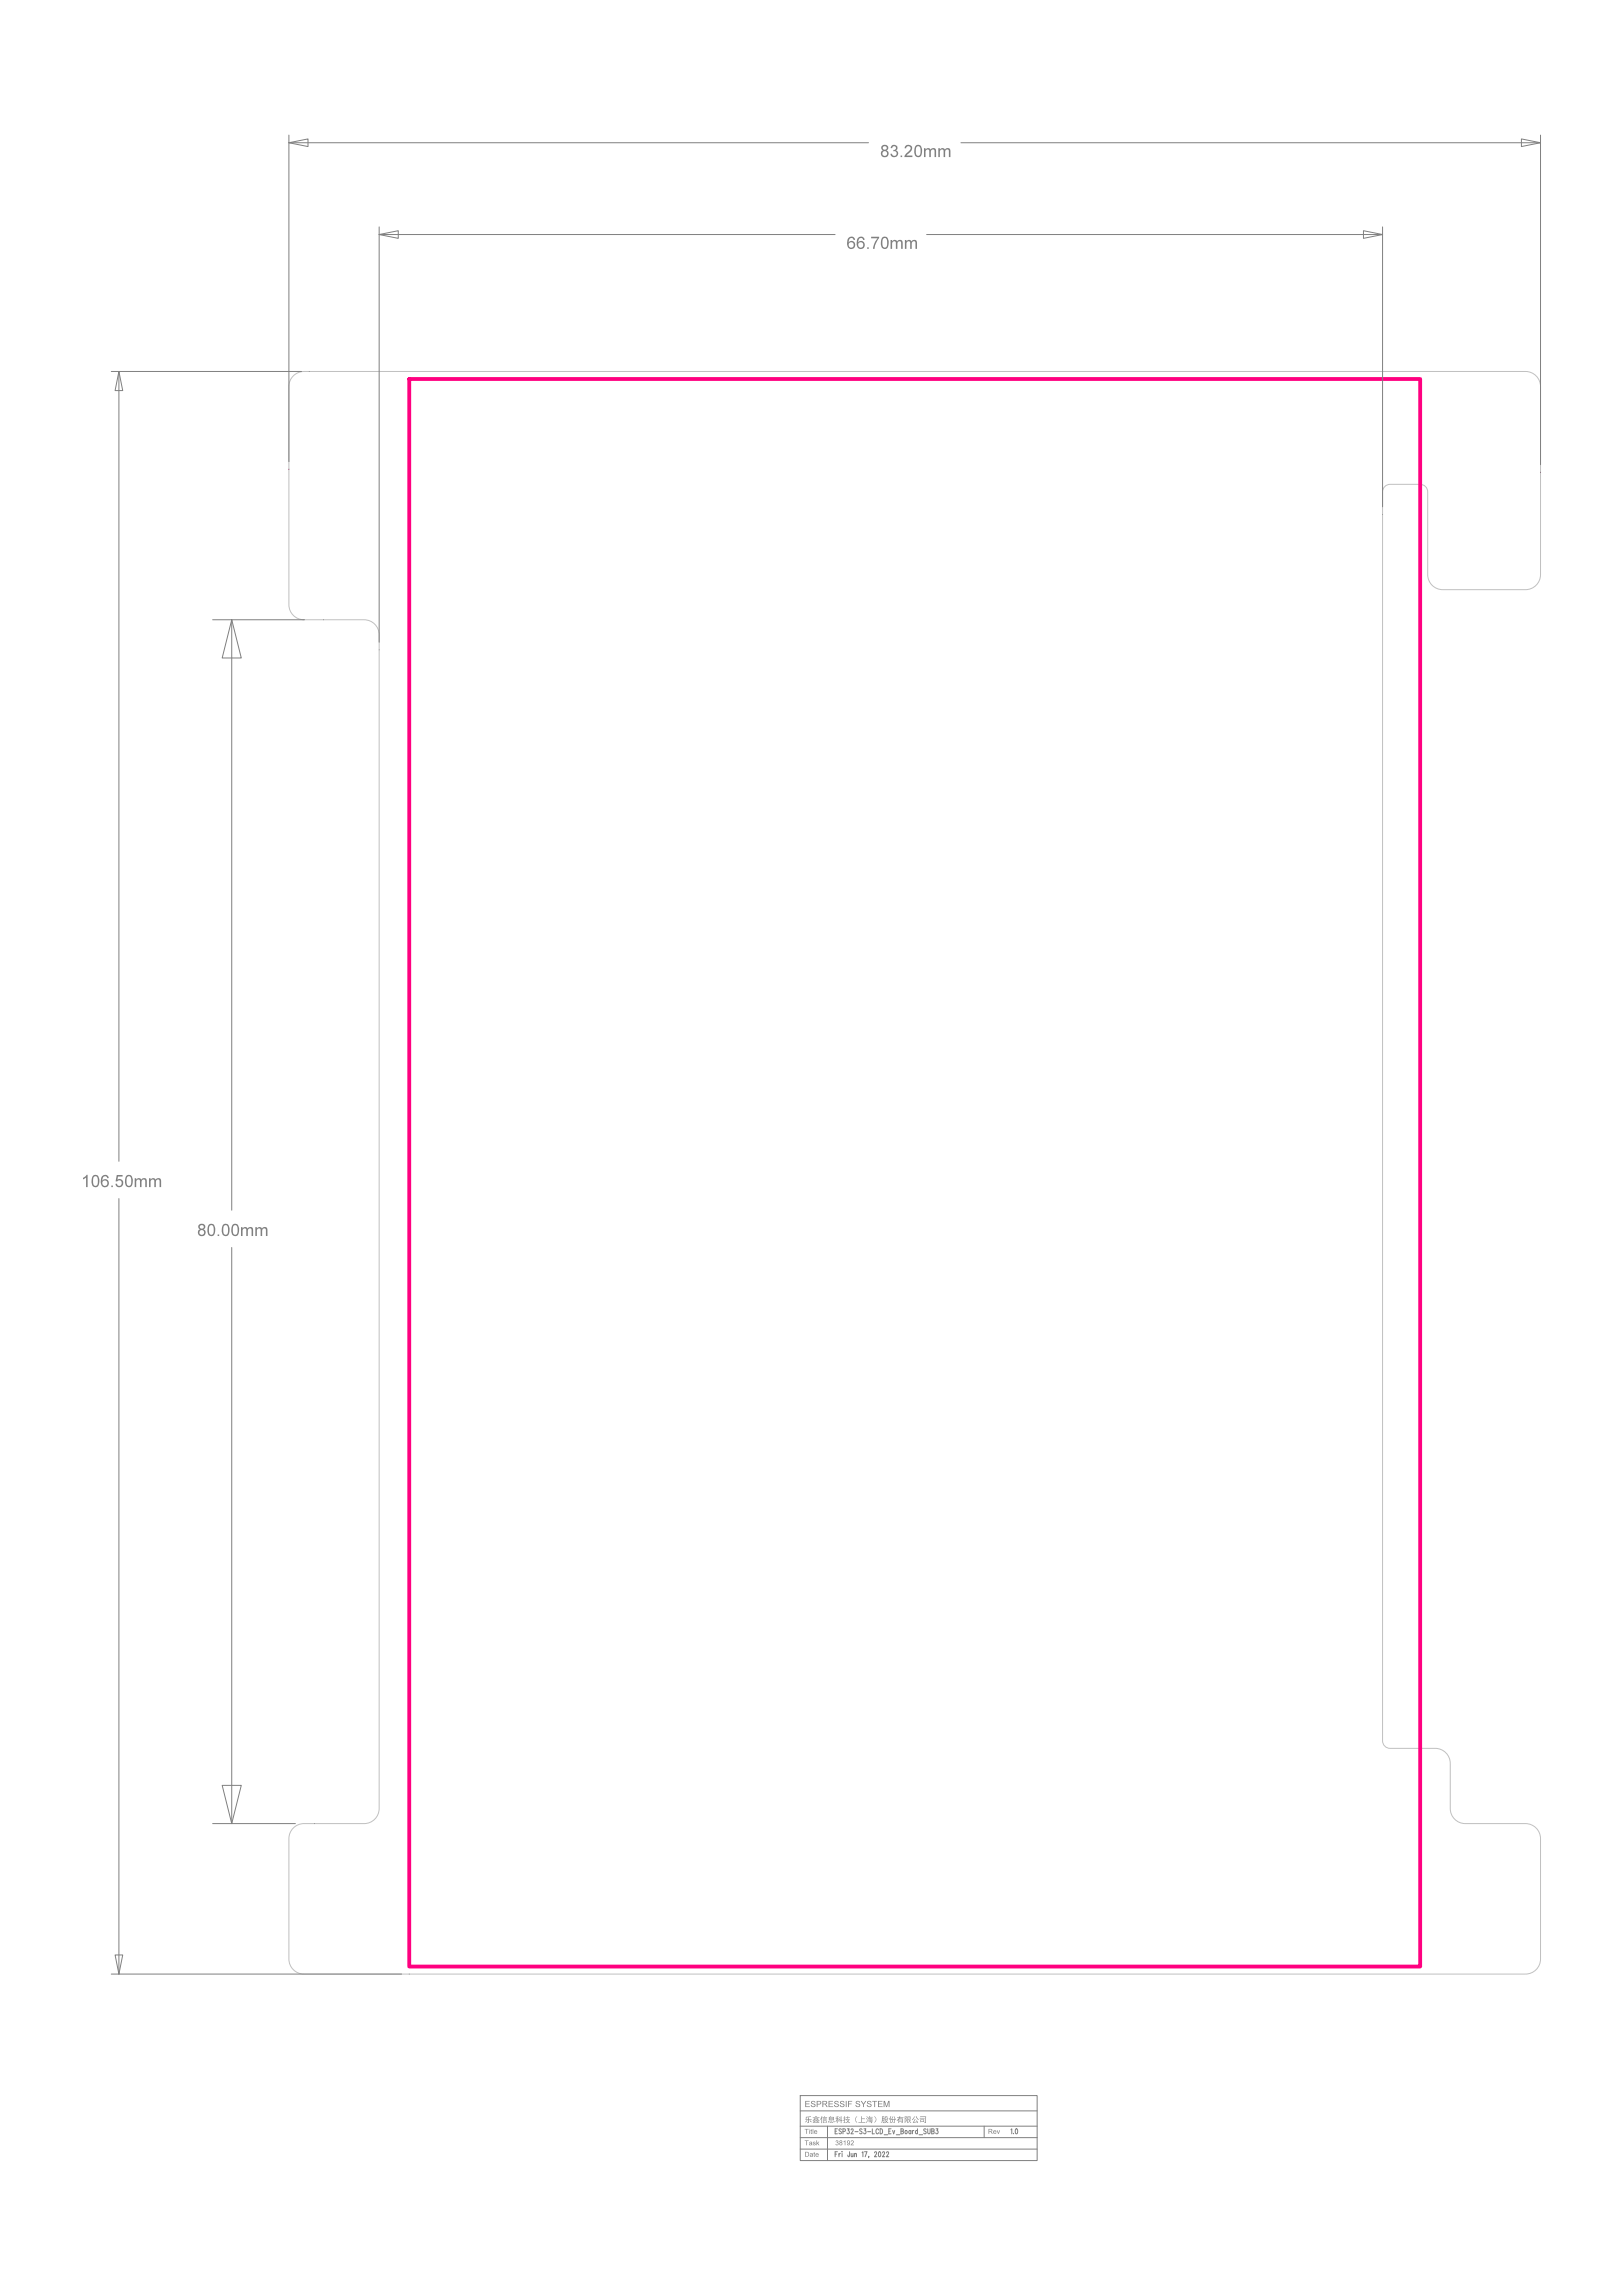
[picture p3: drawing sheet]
<svg xmlns="http://www.w3.org/2000/svg" width="210mm" height="297mm" viewBox="0 0 210 297" stroke-linecap="round" stroke-linejoin="round" font-family="sans-serif">
<defs><g id="words">
<text font-size="11.7" fill="#808080" x="39.3" y="72.7">M1</text>
<g font-size="1" fill="#808080">
<text x="108.1" y="279">Fri Jun 17, 2022</text>
<text x="108.1" y="276.1">ESP32-S3-LCD_Ev_Board_SUB3</text>
<text x="130.8" y="276.1">1.0</text>
</g>
</g></defs>
<path d="M38 48.6l.8-.5h.5h158.1a1.95 1.95 0 0 1 2 1.9v24.3a1.95 1.95 0 0 1-2 2h-10.7a1.95 1.95 0 0 1-1.9-2v-10.7a.97 .97 0 0 0-1-.9h-3.9a.97 .97 0 0 0-1 .9v161.6a.97 .97 0 0 0 1 1h5.8a1.95 1.95 0 0 1 2 1.9v5.9a1.95 1.95 0 0 0 1.9 1.9h7.8a1.95 1.95 0 0 1 2 2v15.5a1.95 1.95 0 0 1-2 2h-158.1a1.95 1.95 0 0 1-1.9-2v-15.5a1.95 1.95 0 0 1 1.9-2h7.8a1.95 1.95 0 0 0 2-1.9v-151.9a1.95 1.95 0 0 0-2-1.9h-7.8a1.95 1.95 0 0 1-1.9-2v-28.2l.1-.5z" fill="none" stroke="#c0c0c0" stroke-width=".13"/>
<path d="M199.4 61.1h.1" fill="none" stroke="#ff0080" stroke-width=".13"/>
<path d="M53 49h130.8v205.4h-130.8z" fill="none" stroke="#ff0080" stroke-width=".49"/>
<g fill="none" stroke="#808080" stroke-width=".13">
<path d="M37.4 18.5l2.5-.5v1zM37.4 17.5v42.2M37.4 18.5h75M124.4 18.5h75M196.9 18l2.5 .5-2.5 .5zM199.4 17.5v42.6M49.1 30.3l2.4-.5v1zM49.1 29.4v53.7M49.1 30.3h59M119.9 30.3h59M176.4 29.8l2.5 .5-2.5 .5zM178.9 29.4v36.2"/>
<path d="M14.4 48.1h24.6M15.4 48.1l.5 2.4h-1zM15.4 48.1v102.1M40 48.1h.1M178.9 66.6h.1M199.4 61.1h.1M27.5 80.2h11.9M30 80.2l1.2 4.9h-2.4zM30 80.2v76.4M41.9 80.2h.1M49.1 84.1h.1M15.4 155.1v100.3"/>
<path d="M30 161.4v74.5M27.5 235.9h10.7M28.8 231h2.4l-1.2 4.9zM40.7 235.9h.1M14.4 255.4h37.6M14.9 252.9h1l-.5 2.5zM53 255.4h.1M103.6 271.1h30.6v8.4h-30.6zM103.6 273.1h30.6M103.6 275.1h30.6M103.6 276.6h30.6M103.6 278h30.6"/>
<path d="M107.1 275.1v4.4M127.4 275.1v1.5"/>
</g>
<g fill="#808080">
<path d="M104.1 275.4h.5v.1h-.2v.6h-.1v-.6h-.2zM104.7 275.4l.1 .1zM104.7 275.6h.1v.5h-.1zM104.9 275.5l.1-.1v.2h.1l-.1 .4 .1 .1-.2-.1v-.3zM105.2 275.4v.7zM105.4 275.7l.2-.1 .2 .2h-.4a.2 .2 0 0 0 .2 .2 .2 .2 0 0 0 .2-.1 .24 .24 0 0 1-.4 .1 .24 .24 0 0 1 0-.3zM105.4 275.7l.3 .1-.2-.1z"/>
<path d="M104.3 273.9l.6-.1 .1 .1h-.6l-.1 .3h.3v-.2h.1v.2l.3-.1v.1h-.3l-.1 .5h-.1v-.1h.1v-.4h-.4zM104.4 274.3h.1l-.2 .3-.1-.1zM104.8 274.3l.2 .2v.1zM105.3 274l.5-.1-.2 .1h.3l-.1 .1 .1 .1h-.6l.1-.1zM105.7 274.4h.2l-.1 .1h.2h-.2v.1l.1-.1 .1 .1h-.4l.1-.1 .1 .1v-.1h-.2h.2zM105.2 274l.4-.2 .5 .1-.1 .1h-.2a.27 .27 0 0 0-.4 0zM105.3 274.3h.2l-.1 .3 .1-.1 .1 .1-.4 .1v-.2l.2 .1v-.1h-.2l.2-.1zM105.6 274.3l.2-.1 .3 .1-.1 .1-.2-.1zM105.1 274.3l.3-.1 .2 .1-.2-.1zM105.6 274.1h.2zM105.5 274.1h.1zM106.5 274.3h.5v.3h-.4l-.1 .1zM106.3 273.8h.1v.9h-.1v-.6l-.1 .1h-.1zM106.6 274.4v.1h.3v-.1zM106.4 273.9h.6v.1h-.6zM106.5 274l.5 .1zM106.5 274.2h.5h-.5zM106.7 273.8l.1 .1zM107.3 273.9h.1l.1-.1h.1l-.1 .1h.4v.4h-.6zM107.4 274.4h.1v.2h.2l.1-.1v.1h-.4zM107.3 273.9v.1h.5v-.1zM107.3 274.2h.5zM107.3 274v.1h.5v-.1zM107.8 274.4h.1l.1 .1v.1zM107.2 274.4h.1l-.1 .2h-.1zM107.5 274.4l.2 .1h-.1zM108.1 273.9l.4-.1v.1h-.1v.2h.1h-.1v.6h-.1v-.4l-.1 .2h-.1l.2-.4h-.2h.2v-.2zM108.8 273.8h.1v.5h.1l-.1 .1v.3h-.1v-.3l-.3 .1v-.1l.3-.1zM108.6 274.1l.2 .1-.1 .1-.1-.2zM108.6 273.9l.2 .1-.1 .1zM108.5 274.2l.1 .1h-.1l-.1-.1zM109.5 273.9h.2v-.1h.1l-.1 .1h.3v.1h-.3v.1h.2l-.1 .4 .2 .1v.1l-.3-.2-.3 .1 .3-.1-.2-.4h.2v-.1h-.2zM109.3 273.8v.2h.1h-.1v.2l.1-.1v.1l-.1 .1v.3l-.1 .1 .1-.4-.2 .1v-.1l.2-.1v-.2h-.2h.2zM109.6 274.2l.1 .2 .1-.2zM110.9 273.8a.52 .52 0 0 0 0 .8 .42 .42 0 0 1-.3-.4 .42 .42 0 0 1 .3-.4zM111.5 273.8v.3h.4v.1l-.4-.1v.4h.5v.1h-.9v-.1h.4zM112.5 273.8v.1h.4h-.4v.1h.4v.2l.1 .1h-.1v.2l-.1 .2-.1-.1 .1-.1h-.4v-.2l-.1-.1h.1v-.2v.1h-.1zM112.5 274.3v.2h.3v-.2zM112.5 274.1v.1h.3v-.1zM112.2 274.3h.1l-.2 .3zM112.1 274l.2 .2h-.1l-.1-.1zM112.2 273.8l.1 .1v.1l-.2-.1zM112.6 274.4h.1l-.1 .1zM112.6 274.1l.1 .1zM113.2 273.8a.43 .43 0 0 1 .2 .4 .43 .43 0 0 1-.3 .4 .42 .42 0 0 0 0-.8zM114.1 273.8h.3v.8l-.1 .1 .1-.4h-.2l-.1 .4-.1-.1zM114.5 274.2h.4l-.1 .3 .2 .1-.1 .1-.2-.2-.2 .2-.1-.1 .2-.1zM114.6 273.8h.2v.2h.2l-.1 .1h-.1v-.2h-.2l-.1 .2zM114.2 274.1v.2h.2v-.2zM114.2 273.9v.1h.2v-.1zM114.6 274.2l.1 .2 .1-.2zM115.5 273.8l.1 .1-.2 .3h.4l-.1-.4 .3 .4-.1 .1-.1-.1v.2a.12 .12 0 0 1 0 .2 .12 .12 0 0 1-.2 0 .22 .22 0 0 0 .1-.4h-.1a.27 .27 0 0 1-.3 .4 .21 .21 0 0 0 .2-.2 .21 .21 0 0 0-.1-.2h-.1zM115.3 273.8l-.1 .2v.7v-.6l-.1 .1h-.1zM116.1 273.9h.3v-.1h.1v.1h.4v.1h-.5v.1h.4v.5l-.1 .1-.1-.1h.1v-.1h-.3v.2h-.1v-.5l-.2 .2-.1-.1 .4-.3h-.3zM116.4 274.1v.1h.3v-.1zM116.4 274.3v.1h.3v-.1zM117.4 273.8h.4v.4h-.2l.1 .1 .1-.1 .1 .1-.2 .1 .2 .2-.2-.1-.1-.3h-.1v.3h.1v.1l-.2 .1v-.1zM117.1 273.8h.3l-.1 .3 .1 .3-.2 .1v-.1a.14 .14 0 0 0 .1-.1 .14 .14 0 0 0-.1-.2l.1-.2h-.1v.8h-.1zM117.5 274v.1h.3v-.1zM117.5 273.9v.1h.3v-.1zM118.4 274.1l.1 .1-.2 .3h.4l-.1-.1v-.1l.2 .3-.1 .1v-.1h-.5h-.1zM118.5 273.8h.1l.3 .4-.1 .1-.1-.1zM118.3 273.8h.1l-.3 .5-.1-.1zM119.1 274.2h.5v.3h-.4l-.1 .1zM119.1 273.8h.7v.8l-.2 .1v-.1l.2-.1v-.6h-.7zM119.2 274.2v.2h.3v-.2zM119 274h.7v.1h-.7z"/>
<path d="M104.2 271.8h.6v.1h-.5v.2h.4v.1h-.4v.3h.5v.1h-.6zM105 271.9a.31 .31 0 0 1 .3-.1 .31 .31 0 0 1 .2 .2h-.1a.16 .16 0 0 0-.2-.1 .16 .16 0 0 0-.1 .2h.1a.28 .28 0 0 1 .3 .3 .28 .28 0 0 1-.4 .2l-.2-.2v-.1h.1a.19 .19 0 0 0 .2 .3 .19 .19 0 0 0 .1-.3 .27 .27 0 0 1-.3-.4zM105.7 271.8h.3a.24 .24 0 0 1 .3 .2 .24 .24 0 0 1-.3 .3h-.2v.3h-.1zM105.8 271.9v.3h.2a.15 .15 0 0 0 .2-.2 .15 .15 0 0 0-.2-.1zM106.4 271.8h.4a.22 .22 0 0 1 .2 .2 .22 .22 0 0 1-.2 .2l.3 .4h-.1l-.3-.4h-.2v.4h-.1zM106.5 271.9v.3l.4-.1v-.2zM107.2 271.8h.6v.1h-.5v.2h.5v.1h-.5v.3h.5v.1h-.6zM108 271.9a.31 .31 0 0 1 .3-.1 .31 .31 0 0 1 .2 .2h-.1a.16 .16 0 0 0-.2-.1 .16 .16 0 0 0-.1 .2h.1a.28 .28 0 0 1 .3 .3 .28 .28 0 0 1-.4 .2l-.2-.2v-.1h.1a.19 .19 0 0 0 .2 .3 .19 .19 0 0 0 .2-.3h-.1a.27 .27 0 0 1-.3-.4zM108.7 271.9a.31 .31 0 0 1 .3-.1 .31 .31 0 0 1 .3 .2h-.1a.16 .16 0 0 0-.2-.1 .16 .16 0 0 0-.1 .2 .28 .28 0 0 1 .4 .3 .28 .28 0 0 1-.5 .2l-.1-.2v-.1h.1a.19 .19 0 0 0 .2 .3 .19 .19 0 0 0 .1-.3 .28 .28 0 0 1-.4-.4zM109.5 271.8h.1v.8h-.1zM109.7 271.8h.6v.1h-.4v.2h.3v.1h-.3v.4h-.2zM110.8 271.9a.31 .31 0 0 1 .3-.1 .31 .31 0 0 1 .2 .2h-.1a.16 .16 0 0 0-.2-.1 .16 .16 0 0 0-.1 .2h.1a.28 .28 0 0 1 .3 .3 .28 .28 0 0 1-.4 .2l-.2-.2v-.1h.1a.19 .19 0 0 0 .2 .3 .19 .19 0 0 0 .1-.3 .27 .27 0 0 1-.3-.4zM111.4 271.8h.1l.3 .4 .2-.4h.1l-.3 .5v.3h-.1v-.3zM112.2 271.9a.31 .31 0 0 1 .3-.1 .31 .31 0 0 1 .3 .2h-.1a.16 .16 0 0 0-.2-.1 .16 .16 0 0 0-.1 .2 .28 .28 0 0 1 .4 .3 .28 .28 0 0 1-.5 .2l-.1-.2v-.1h.1a.19 .19 0 0 0 .2 .3 .19 .19 0 0 0 .1-.3 .28 .28 0 0 1-.4-.4zM112.9 271.8h.6v.1h-.3v.7h-.1v-.7h-.2zM113.6 271.8h.6v.1h-.5v.2h.5v.1h-.5v.3h.5v.1h-.6zM114.4 271.8h.1l.2 .7 .2-.7h.2v.8h-.1v-.7l-.2 .7h-.1l-.2-.7v.7h-.1z"/>
<path d="M104.1 276.9h.5v.1h-.2v.5h-.1v-.5h-.2zM104.7 277.1h.1a.26 .26 0 0 1 .3 .1 .26 .26 0 0 1-.1 .3h-.1a.16 .16 0 0 1-.2-.2 .16 .16 0 0 1 .3 0v-.1h-.3zM104.8 277.4l.1 .1 .1-.2zM105.2 277.1h.3v.1l-.1-.1-.1 .1a.19 .19 0 0 1 .3 .2 .19 .19 0 0 1-.2 .2 .19 .19 0 0 1-.2-.2l.2 .1v-.1a.16 .16 0 0 1-.2-.1 .16 .16 0 0 1 0-.2zM105.7 276.9v.4l.3-.2-.2 .1 .2 .3h-.1l-.1-.2-.1 .2z"/>
<path d="M104.2 278.4h.2a.32 .32 0 0 1 .3 .3 .32 .32 0 0 1-.3 .3h-.2zM104.3 278.5v.5a.26 .26 0 0 0 .3-.3 .26 .26 0 0 0-.3-.2zM104.8 278.6h.1a.26 .26 0 0 1 .3 0 .26 .26 0 0 1 0 .4h-.3a.16 .16 0 0 1-.1-.2 .16 .16 0 0 1 .2 0l.1-.1h-.3zM104.9 278.9l.1 .1 .1-.2zM105.3 278.4h.1v.2h.1l-.1 .3 .1 .1h-.2v-.4zM105.6 278.6h.2l.2 .2h-.4a.2 .2 0 0 0 .2 .2 .2 .2 0 0 0 .2-.1 .24 .24 0 0 1-.4 .1 .24 .24 0 0 1 0-.4zM105.6 278.7h.3l-.2-.1z"/>
<path d="M127.9 275.4h.3a.17 .17 0 0 1 .2 .2 .17 .17 0 0 1-.1 .2l.2 .3h-.1l-.2-.3h-.2v.3h-.1zM128 275.5v.2h.3v-.2zM128.6 275.7l.2-.1 .1 .2h-.3a.2 .2 0 0 0 .1 .2 .2 .2 0 0 0 .2-.1 .24 .24 0 0 1-.3 .1 .24 .24 0 0 1 0-.3zM128.6 275.7l.3 .1-.1-.1zM129 275.6h.1l.1 .4 .1-.4h.1l-.2 .5z"/>
<path d="M108.2 276.9a.17 .17 0 0 1 .2 0 .17 .17 0 0 1 0 .3 .2 .2 0 0 1 0 .3 .2 .2 0 0 1-.3-.1h.1a.13 .13 0 0 0 .1 .1 .13 .13 0 0 0 .1-.2 .13 .13 0 0 0-.1-.1 .11 .11 0 0 0 .1-.2 .1 .1 0 0 0-.2 0l-.1 .1zM108.7 276.9a.17 .17 0 0 1 .3 0 .17 .17 0 0 1-.1 .3 .19 .19 0 0 1 .1 .3 .19 .19 0 0 1-.3 0 .19 .19 0 0 1 0-.3l-.1-.1zM108.7 277.1a.1 .1 0 0 0 .2 0 .1 .1 0 0 0-.2 0zM108.7 277.4a.12 .12 0 0 0 .2 0 .12 .12 0 0 0-.2 0zM109.2 277.1l.2-.2v.6h-.1v-.5l-.1 .1zM109.7 277a.29 .29 0 0 1 .3 .2 .29 .29 0 0 1-.3 .3l-.1-.1h.1a.12 .12 0 0 0 .1 .1 .12 .12 0 0 0 .1-.1v-.2a.2 .2 0 0 1-.3 .1 .2 .2 0 0 1 .1-.3zM109.7 277.1a.13 .13 0 0 0 .2 0 .13 .13 0 0 0-.2 0zM110.2 276.9a.24 .24 0 0 1 .3 .2 .24 .24 0 0 1-.2 .3l-.1 .1h.3h-.4l.3-.3a.12 .12 0 0 0-.1-.2 .12 .12 0 0 0-.1 .1h-.1z"/>
<path d="M10.7 152.4l.5-.4h.1v1.6h-.2v-1.3l-.4 .3zM12.1 152.1a.51 .51 0 0 1 .5 0 .51 .51 0 0 1 .3 .5l-.1 .4a.5 .5 0 0 1-.5 .6 .5 .5 0 0 1-.5-.6l.1-.7zM12.1 152.3v.1a1.07 1.07 0 0 0 .1 1h.2a.78 .78 0 0 0 .2-1 .27 .27 0 0 0-.2-.2 .27 .27 0 0 0-.3 .1zM13.2 152.2l.3-.2a.43 .43 0 0 1 .6 .4h-.2a.31 .31 0 0 0-.4-.2 .31 .31 0 0 0-.2 .3l-.1 .3a.51 .51 0 0 1 .9 .2 .51 .51 0 0 1-.6 .6 .94 .94 0 0 1-.3-1.4zM13.2 153.1a.35 .35 0 0 0 .7 0 .35 .35 0 0 0-.7 0zM14.4 153.4h.2v.2h-.2zM15.1 152h.8v.2h-.6l-.1 .4a.51 .51 0 0 1 .7 .3 .51 .51 0 0 1-.3 .7 .51 .51 0 0 1-.7-.4l.2-.1a.33 .33 0 0 0 .5 .3 .33 .33 0 0 0 .1-.5 .31 .31 0 0 0-.2-.2 .31 .31 0 0 0-.3 .2l-.2-.1zM16.4 152.1a.51 .51 0 0 1 .6 0 .51 .51 0 0 1 .2 .5v.4a.5 .5 0 0 1-.6 .6 .5 .5 0 0 1-.4-.6v-.7zM16.5 152.3l-.1 .1a1.07 1.07 0 0 0 .2 1h.1a.78 .78 0 0 0 .2-1 .27 .27 0 0 0-.2-.2 .27 .27 0 0 0-.2 .1zM17.4 152.4h.2v.2l.2-.1 .3-.1 .2 .2a.37 .37 0 0 1 .4-.2 .37 .37 0 0 1 .3 .4v.8h-.2v-.8a.24 .24 0 0 0-.2-.2 .24 .24 0 0 0-.3 .2v.8h-.2v-.9l-.2-.1a.32 .32 0 0 0-.3 .4v.6h-.2zM19.3 152.4h.2v.2l.2-.2h.2l.2 .2a.37 .37 0 0 1 .5-.2 .37 .37 0 0 1 .3 .4v.8h-.2v-.8a.24 .24 0 0 0-.3-.2 .24 .24 0 0 0-.2 .2v.8h-.2v-.9l-.2-.1a.32 .32 0 0 0-.3 .4v.6h-.2z"/>
<path d="M109.8 30.8l.3-.2a.43 .43 0 0 1 .6 .4h-.2a.31 .31 0 0 0-.4-.2 .31 .31 0 0 0-.3 .4v.2a.51 .51 0 0 1 .9 .2 .51 .51 0 0 1-.6 .6 .94 .94 0 0 1-.3-1.4zM109.8 31.7a.35 .35 0 0 0 .7 0 .35 .35 0 0 0-.7 0zM111 30.8l.3-.2a.43 .43 0 0 1 .6 .4h-.2a.31 .31 0 0 0-.4-.2 .31 .31 0 0 0-.2 .4v.2a.51 .51 0 0 1 .8 .2 .51 .51 0 0 1-.6 .6 .94 .94 0 0 1-.3-1.4zM111.1 31.7a.35 .35 0 0 0 .7 0 .35 .35 0 0 0-.7 0zM112.2 32h.2v.2h-.2zM112.7 30.6h1.1v.2l-.6 1v.4h-.2l.1-.4 .2-.6 .3-.4h-.9zM114.2 30.7a.51 .51 0 0 1 .6 0 .51 .51 0 0 1 .2 .5v.5a.5 .5 0 0 1-.5 .5 .5 .5 0 0 1-.5-.6l.1-.6zM114.3 30.9l-.1 .1a1.07 1.07 0 0 0 .2 1h.1a.78 .78 0 0 0 .3-1 .27 .27 0 0 0-.3-.2 .27 .27 0 0 0-.2 .1zM115.2 31h.2v.2l.3-.2h.2l.2 .2a.37 .37 0 0 1 .4-.2 .37 .37 0 0 1 .3 .4v.8h-.2v-.8a.24 .24 0 0 0-.2-.2 .24 .24 0 0 0-.2 .2l-.1 .8h-.2v-.8l-.2-.2a.32 .32 0 0 0-.3 .4v.6h-.2zM117.1 31h.2v.2l.1-.1 .3-.1 .3 .2a.37 .37 0 0 1 .4-.2 .37 .37 0 0 1 .3 .4v.8h-.2v-.8a.24 .24 0 0 0-.3-.2 .24 .24 0 0 0-.2 .2v.8h-.2v-.8l-.2-.2a.32 .32 0 0 0-.3 .4v.6h-.2z"/>
<path d="M114.2 18.8a.43 .43 0 0 1 .6 0 .43 .43 0 0 1 0 .6l-.1 .1a.47 .47 0 0 1 .2 .7 .47 .47 0 0 1-.8 0 .47 .47 0 0 1 .2-.7l-.2-.2a.36 .36 0 0 1 .1-.5zM114.2 19.1a.26 .26 0 0 0 .5 0 .26 .26 0 0 0-.5 0zM114.2 19.9a.31 .31 0 0 0 .6 0 .31 .31 0 0 0-.6 0zM115.4 18.8a.42 .42 0 0 1 .6 0 .42 .42 0 0 1-.1 .7 .49 .49 0 0 1 .1 .8 .49 .49 0 0 1-.8-.4h.2a.31 .31 0 0 0 .4 .3 .31 .31 0 0 0 .2-.4 .31 .31 0 0 0-.4-.2v-.2a.25 .25 0 0 0 .3-.2 .25 .25 0 0 0-.2-.3 .25 .25 0 0 0-.3 .3h-.2zM116.5 20.1h.2v.2h-.2zM117.2 18.8a.51 .51 0 0 1 .8 .1 .51 .51 0 0 1-.2 .8l-.5 .4h.8v.2h-1.1l.1-.2 .7-.7a.29 .29 0 0 0-.1-.5 .29 .29 0 0 0-.4 .3h-.2zM118.5 18.8a.51 .51 0 0 1 .6 0 .51 .51 0 0 1 .2 .5v.5a.5 .5 0 0 1-.5 .5 .5 .5 0 0 1-.5-.6l.1-.6zM118.6 19v.1a1.07 1.07 0 0 0 .1 1l.1 .1a.78 .78 0 0 0 .3-1.1 .27 .27 0 0 0-.2-.2 .27 .27 0 0 0-.3 .1zM119.6 19.2h.2v.2l.1-.2h.3l.2 .2a.37 .37 0 0 1 .5-.2 .37 .37 0 0 1 .2 .3v.8h-.2v-.8a.24 .24 0 0 0-.2-.2 .24 .24 0 0 0-.2 .2v.8h-.2v-.8l-.2-.2a.32 .32 0 0 0-.3 .4v.6h-.2zM121.4 19.2h.2v.2l.2-.2h.3l.2 .2a.37 .37 0 0 1 .4-.2 .37 .37 0 0 1 .3 .3v.8h-.2v-.8a.24 .24 0 0 0-.2-.2 .24 .24 0 0 0-.3 .2v.8h-.2v-.8l-.2-.2a.32 .32 0 0 0-.3 .4v.6h-.2z"/>
<path d="M25.8 158.4a.43 .43 0 0 1 .6 0 .43 .43 0 0 1 0 .6h-.1a.47 .47 0 0 1 .2 .8 .47 .47 0 0 1-.8 0 .47 .47 0 0 1 .2-.8l-.2-.1a.36 .36 0 0 1 .1-.5zM25.8 158.7a.3 .3 0 0 0 .6 0 .3 .3 0 0 0-.6 0zM25.8 159.4a.31 .31 0 0 0 .6 0 .31 .31 0 0 0-.6 0zM27.1 158.4a.51 .51 0 0 1 .5 0 .51 .51 0 0 1 .3 .5l-.1 .5a.5 .5 0 0 1-.5 .5 .5 .5 0 0 1-.5-.6l.1-.6zM27.1 158.6v.1a1.07 1.07 0 0 0 .1 1l.1 .1a.78 .78 0 0 0 .3-1.1 .27 .27 0 0 0-.2-.2 .27 .27 0 0 0-.3 .1zM28.2 159.7h.2v.2h-.2zM28.9 158.4a.51 .51 0 0 1 .6 0 .51 .51 0 0 1 .2 .5v.5a.5 .5 0 0 1-.5 .5 .5 .5 0 0 1-.5-.6l.1-.6zM29 158.6l-.1 .1a1.07 1.07 0 0 0 .2 1l.1 .1a.78 .78 0 0 0 .3-1.1 .27 .27 0 0 0-.2-.2 .27 .27 0 0 0-.3 .1zM30.2 158.4a.51 .51 0 0 1 .5 0 .51 .51 0 0 1 .2 .5v.5a.5 .5 0 0 1-.5 .5 .5 .5 0 0 1-.5-.6l.1-.6zM30.2 158.6v.1a1.07 1.07 0 0 0 .1 1l.1 .1a.78 .78 0 0 0 .3-1.1 .27 .27 0 0 0-.2-.2 .27 .27 0 0 0-.3 .1zM31.2 158.8h.2v.1l.1-.1h.3l.2 .2a.37 .37 0 0 1 .5-.3 .37 .37 0 0 1 .3 .4v.8h-.2v-.8a.24 .24 0 0 0-.3-.2 .24 .24 0 0 0-.2 .2v.8h-.2v-.8l-.2-.2a.32 .32 0 0 0-.3 .4v.6h-.2zM33 158.8h.2v.1l.2-.1h.3l.2 .2a.37 .37 0 0 1 .4-.3 .37 .37 0 0 1 .3 .4v.8h-.2v-.8a.24 .24 0 0 0-.2-.2 .24 .24 0 0 0-.3 .2v.8h-.2v-.8l-.2-.2a.32 .32 0 0 0-.3 .4v.6h-.2z"/>
</g>
<use href="#words"/>
</svg>
